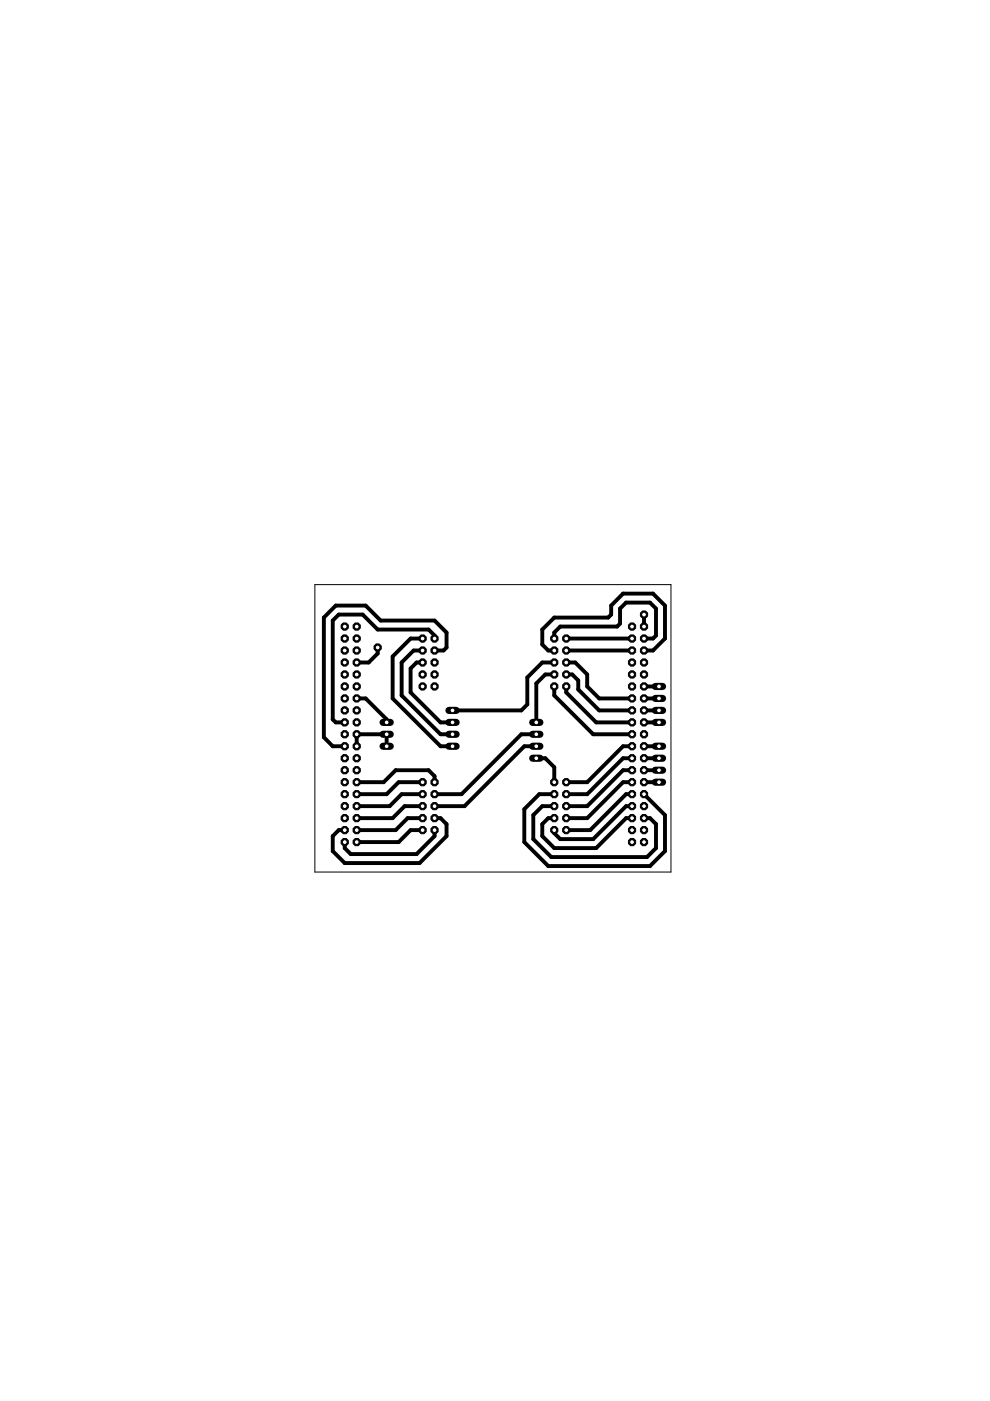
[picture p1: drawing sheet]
<svg xmlns="http://www.w3.org/2000/svg" width="210mm" height="297mm" viewBox="0 0 210 297" stroke-linecap="round" stroke-linejoin="round" font-family="sans-serif">
<g fill="none" stroke="#000" stroke-width=".83">
<path d="M80.1 137.3v1.3l-1.9 1.9h-2.6M89.6 135.4h-2.5l-3.9 3.8v8.9l10.2 10.1h2.5M89.6 137.9h-1.9l-2.5 2.6v6.9l8.2 8.3h2.5M92.1 137.9h1.9l.7-.6v-3.2l-2.6-2.5h-11.4l-3.2-3.2h-6.3l-2.5 2.5v25.4l1.8 1.9h2.6M92.1 135.4v-.7l-1.2-1.2h-10.8l-3.2-3.2h-5.1l-1.3 1.3v20.9l.7 .7h1.9M117.5 135.4v-1.3l1.3-1.3h12.1l.6-.6v-3.2l1.2-1.2h5.1l1.3 1.2v5.7l-.6 .7h-2M117.5 137.9h-1.3l-1.2-1.2v-3.2l2.5-2.6h11.4l.7-.6v-1.9l2.5-2.5h6.4l2.5 2.5v7l-2.5 2.5h-2M120.1 135.4h13.9M120.1 137.9h13.9M136.5 130.3v2.5M75.6 148.1h1.9l4.5 4.4v.7M75.6 158.2v-2.5h6.4v2.5"/>
<path d="M89.6 140.5h-1.3l-1.2 1.2v5.1l6.3 6.4h2.5M113.7 158.2h-2.5l-12.7 12.7h-6.4M113.7 155.7h-3.2l-12.6 12.7h-5.8M117.5 145.5v1.9l8.3 8.3h8.2M117.5 140.5h-2.5l-3.2 3.1v5.8l-1.3 1.2h-14.6M117.5 143h-1.9l-1.9 1.9v8.3M120.1 143h1.2l1.3 1.3v1.9l4.4 4.4h7M120.1 140.5h1.9l2.5 2.5v2.5l2.5 2.6h7M120.1 145.5v1.3l6.3 6.4h7.6M134 158.2h-1.9l-7.6 7.6h-4.4M136.5 145.5h3.2M136.5 148.1h3.2"/>
<path d="M136.5 150.6h3.2M136.5 153.2h3.2M136.5 158.2h3.2M75.6 165.8h5.7l2.6-2.5h7l1.2 1.3v1.2M89.6 173.5h-3.2l-2.5 2.5h-8.3M89.6 165.8h-5.1l-2.5 2.6h-6.4M89.6 168.4h-4.4l-2.6 2.5h-7M89.6 170.9h-3.8l-2.6 2.6h-7.6M89.6 176h-2.5l-2.6 2.5h-8.9M92.1 173.5h1.3l1.3 1.2v2.6l-5.7 5.7h-15.9l-2.6-2.6v-3.1l1.3-1.3h1.3M92.1 176v1.3l-3.8 3.8h-13.9l-1.3-1.3v-1.3M113.7 160.8h1.9l1.9 1.9v3.1"/>
<path d="M117.5 170.9h-2.5l-1.9 1.9v5.1l3.8 3.8h20.3l1.9-1.9v-5.1l-1.3-1.2h-1.3M117.5 168.4h-3.2l-3.1 3.2v6.9l5 5.1h21.6l3.2-3.2v-7.6l-4.5-4.4M117.5 173.5h-1.3l-1.2 1.2v2.6l2.5 2.5h8.9l6.3-6.3h1.3M134 170.9h-1.3l-6.9 7h-7l-1.3-1.3v-.6M134 160.8h-1.9l-7.6 7.6h-4.4M134 163.3h-1.9l-7.6 7.6h-4.4M134 165.8h-1.9l-7.6 7.7h-4.4M134 168.4h-1.3l-7.6 7.6h-5M136.5 160.8h3.2M136.5 163.3h3.2M136.5 165.8h3.2"/>
</g>
<circle cx="134" cy="132.8" r=".83" fill="#000" stroke="#000" stroke-width=".21"/>
<circle cx="134" cy="132.8" r=".51" fill="#fff" stroke="#000" stroke-width=".21"/>
<circle cx="136.5" cy="132.8" r=".83" fill="#000" stroke="#000" stroke-width=".21"/>
<circle cx="136.5" cy="132.8" r=".51" fill="#fff" stroke="#000" stroke-width=".21"/>
<circle cx="134" cy="135.4" r=".83" fill="#000" stroke="#000" stroke-width=".21"/>
<circle cx="134" cy="135.4" r=".51" fill="#fff" stroke="#000" stroke-width=".21"/>
<circle cx="136.5" cy="135.4" r=".83" fill="#000" stroke="#000" stroke-width=".21"/>
<circle cx="136.5" cy="135.4" r=".51" fill="#fff" stroke="#000" stroke-width=".21"/>
<circle cx="134" cy="137.9" r=".83" fill="#000" stroke="#000" stroke-width=".21"/>
<circle cx="134" cy="137.9" r=".51" fill="#fff" stroke="#000" stroke-width=".21"/>
<circle cx="136.5" cy="137.9" r=".83" fill="#000" stroke="#000" stroke-width=".21"/>
<circle cx="136.5" cy="137.9" r=".51" fill="#fff" stroke="#000" stroke-width=".21"/>
<circle cx="134" cy="140.5" r=".83" fill="#000" stroke="#000" stroke-width=".21"/>
<circle cx="134" cy="140.5" r=".51" fill="#fff" stroke="#000" stroke-width=".21"/>
<circle cx="136.5" cy="140.5" r=".83" fill="#000" stroke="#000" stroke-width=".21"/>
<circle cx="136.5" cy="140.5" r=".51" fill="#fff" stroke="#000" stroke-width=".21"/>
<circle cx="134" cy="143" r=".83" fill="#000" stroke="#000" stroke-width=".21"/>
<circle cx="134" cy="143" r=".51" fill="#fff" stroke="#000" stroke-width=".21"/>
<circle cx="136.5" cy="143" r=".83" fill="#000" stroke="#000" stroke-width=".21"/>
<circle cx="136.5" cy="143" r=".51" fill="#fff" stroke="#000" stroke-width=".21"/>
<circle cx="134" cy="145.5" r=".83" fill="#000" stroke="#000" stroke-width=".21"/>
<circle cx="134" cy="145.5" r=".51" fill="#fff" stroke="#000" stroke-width=".21"/>
<circle cx="136.5" cy="145.5" r=".83" fill="#000" stroke="#000" stroke-width=".21"/>
<circle cx="136.5" cy="145.5" r=".51" fill="#fff" stroke="#000" stroke-width=".21"/>
<circle cx="134" cy="148.1" r=".83" fill="#000" stroke="#000" stroke-width=".21"/>
<circle cx="134" cy="148.1" r=".51" fill="#fff" stroke="#000" stroke-width=".21"/>
<circle cx="136.5" cy="148.1" r=".83" fill="#000" stroke="#000" stroke-width=".21"/>
<circle cx="136.5" cy="148.1" r=".51" fill="#fff" stroke="#000" stroke-width=".21"/>
<circle cx="134" cy="150.6" r=".83" fill="#000" stroke="#000" stroke-width=".21"/>
<circle cx="134" cy="150.6" r=".51" fill="#fff" stroke="#000" stroke-width=".21"/>
<circle cx="136.5" cy="150.6" r=".83" fill="#000" stroke="#000" stroke-width=".21"/>
<circle cx="136.5" cy="150.6" r=".51" fill="#fff" stroke="#000" stroke-width=".21"/>
<circle cx="134" cy="153.2" r=".83" fill="#000" stroke="#000" stroke-width=".21"/>
<circle cx="134" cy="153.2" r=".51" fill="#fff" stroke="#000" stroke-width=".21"/>
<circle cx="136.5" cy="153.2" r=".83" fill="#000" stroke="#000" stroke-width=".21"/>
<circle cx="136.5" cy="153.2" r=".51" fill="#fff" stroke="#000" stroke-width=".21"/>
<circle cx="134" cy="155.7" r=".83" fill="#000" stroke="#000" stroke-width=".21"/>
<circle cx="134" cy="155.7" r=".51" fill="#fff" stroke="#000" stroke-width=".21"/>
<circle cx="136.5" cy="155.7" r=".83" fill="#000" stroke="#000" stroke-width=".21"/>
<circle cx="136.5" cy="155.7" r=".51" fill="#fff" stroke="#000" stroke-width=".21"/>
<circle cx="134" cy="158.2" r=".83" fill="#000" stroke="#000" stroke-width=".21"/>
<circle cx="134" cy="158.2" r=".51" fill="#fff" stroke="#000" stroke-width=".21"/>
<circle cx="136.5" cy="158.2" r=".83" fill="#000" stroke="#000" stroke-width=".21"/>
<circle cx="136.5" cy="158.2" r=".51" fill="#fff" stroke="#000" stroke-width=".21"/>
<circle cx="134" cy="160.8" r=".83" fill="#000" stroke="#000" stroke-width=".21"/>
<circle cx="134" cy="160.8" r=".51" fill="#fff" stroke="#000" stroke-width=".21"/>
<circle cx="136.5" cy="160.8" r=".83" fill="#000" stroke="#000" stroke-width=".21"/>
<circle cx="136.5" cy="160.8" r=".51" fill="#fff" stroke="#000" stroke-width=".21"/>
<circle cx="134" cy="163.3" r=".83" fill="#000" stroke="#000" stroke-width=".21"/>
<circle cx="134" cy="163.3" r=".51" fill="#fff" stroke="#000" stroke-width=".21"/>
<circle cx="136.5" cy="163.3" r=".83" fill="#000" stroke="#000" stroke-width=".21"/>
<circle cx="136.5" cy="163.3" r=".51" fill="#fff" stroke="#000" stroke-width=".21"/>
<circle cx="134" cy="165.8" r=".83" fill="#000" stroke="#000" stroke-width=".21"/>
<circle cx="134" cy="165.8" r=".51" fill="#fff" stroke="#000" stroke-width=".21"/>
<circle cx="136.5" cy="165.8" r=".83" fill="#000" stroke="#000" stroke-width=".21"/>
<circle cx="136.5" cy="165.8" r=".51" fill="#fff" stroke="#000" stroke-width=".21"/>
<circle cx="134" cy="168.4" r=".83" fill="#000" stroke="#000" stroke-width=".21"/>
<circle cx="134" cy="168.4" r=".51" fill="#fff" stroke="#000" stroke-width=".21"/>
<circle cx="136.5" cy="168.4" r=".83" fill="#000" stroke="#000" stroke-width=".21"/>
<circle cx="136.5" cy="168.4" r=".51" fill="#fff" stroke="#000" stroke-width=".21"/>
<circle cx="134" cy="170.9" r=".83" fill="#000" stroke="#000" stroke-width=".21"/>
<circle cx="134" cy="170.9" r=".51" fill="#fff" stroke="#000" stroke-width=".21"/>
<circle cx="136.5" cy="170.9" r=".83" fill="#000" stroke="#000" stroke-width=".21"/>
<circle cx="136.5" cy="170.9" r=".51" fill="#fff" stroke="#000" stroke-width=".21"/>
<circle cx="134" cy="173.5" r=".83" fill="#000" stroke="#000" stroke-width=".21"/>
<circle cx="134" cy="173.5" r=".51" fill="#fff" stroke="#000" stroke-width=".21"/>
<circle cx="136.5" cy="173.5" r=".83" fill="#000" stroke="#000" stroke-width=".21"/>
<circle cx="136.5" cy="173.5" r=".51" fill="#fff" stroke="#000" stroke-width=".21"/>
<circle cx="134" cy="176" r=".83" fill="#000" stroke="#000" stroke-width=".21"/>
<circle cx="134" cy="176" r=".51" fill="#fff" stroke="#000" stroke-width=".21"/>
<circle cx="136.5" cy="176" r=".83" fill="#000" stroke="#000" stroke-width=".21"/>
<circle cx="136.5" cy="176" r=".51" fill="#fff" stroke="#000" stroke-width=".21"/>
<circle cx="134" cy="178.5" r=".83" fill="#000" stroke="#000" stroke-width=".21"/>
<circle cx="134" cy="178.5" r=".51" fill="#fff" stroke="#000" stroke-width=".21"/>
<circle cx="136.5" cy="178.5" r=".83" fill="#000" stroke="#000" stroke-width=".21"/>
<circle cx="136.5" cy="178.5" r=".51" fill="#fff" stroke="#000" stroke-width=".21"/>
<circle cx="73.1" cy="132.8" r=".83" fill="#000" stroke="#000" stroke-width=".21"/>
<circle cx="73.1" cy="132.8" r=".51" fill="#fff" stroke="#000" stroke-width=".21"/>
<circle cx="75.6" cy="132.8" r=".83" fill="#000" stroke="#000" stroke-width=".21"/>
<circle cx="75.6" cy="132.8" r=".51" fill="#fff" stroke="#000" stroke-width=".21"/>
<circle cx="73.1" cy="135.4" r=".83" fill="#000" stroke="#000" stroke-width=".21"/>
<circle cx="73.1" cy="135.4" r=".51" fill="#fff" stroke="#000" stroke-width=".21"/>
<circle cx="75.6" cy="135.4" r=".83" fill="#000" stroke="#000" stroke-width=".21"/>
<circle cx="75.6" cy="135.4" r=".51" fill="#fff" stroke="#000" stroke-width=".21"/>
<circle cx="73.1" cy="137.9" r=".83" fill="#000" stroke="#000" stroke-width=".21"/>
<circle cx="73.1" cy="137.9" r=".51" fill="#fff" stroke="#000" stroke-width=".21"/>
<circle cx="75.6" cy="137.9" r=".83" fill="#000" stroke="#000" stroke-width=".21"/>
<circle cx="75.6" cy="137.9" r=".51" fill="#fff" stroke="#000" stroke-width=".21"/>
<circle cx="73.1" cy="140.5" r=".83" fill="#000" stroke="#000" stroke-width=".21"/>
<circle cx="73.1" cy="140.5" r=".51" fill="#fff" stroke="#000" stroke-width=".21"/>
<circle cx="75.6" cy="140.5" r=".83" fill="#000" stroke="#000" stroke-width=".21"/>
<circle cx="75.6" cy="140.5" r=".51" fill="#fff" stroke="#000" stroke-width=".21"/>
<circle cx="73.1" cy="143" r=".83" fill="#000" stroke="#000" stroke-width=".21"/>
<circle cx="73.1" cy="143" r=".51" fill="#fff" stroke="#000" stroke-width=".21"/>
<circle cx="75.6" cy="143" r=".83" fill="#000" stroke="#000" stroke-width=".21"/>
<circle cx="75.6" cy="143" r=".51" fill="#fff" stroke="#000" stroke-width=".21"/>
<circle cx="73.1" cy="145.5" r=".83" fill="#000" stroke="#000" stroke-width=".21"/>
<circle cx="73.1" cy="145.5" r=".51" fill="#fff" stroke="#000" stroke-width=".21"/>
<circle cx="75.6" cy="145.5" r=".83" fill="#000" stroke="#000" stroke-width=".21"/>
<circle cx="75.6" cy="145.5" r=".51" fill="#fff" stroke="#000" stroke-width=".21"/>
<circle cx="73.1" cy="148.1" r=".83" fill="#000" stroke="#000" stroke-width=".21"/>
<circle cx="73.1" cy="148.1" r=".51" fill="#fff" stroke="#000" stroke-width=".21"/>
<circle cx="75.6" cy="148.1" r=".83" fill="#000" stroke="#000" stroke-width=".21"/>
<circle cx="75.6" cy="148.1" r=".51" fill="#fff" stroke="#000" stroke-width=".21"/>
<circle cx="73.1" cy="150.6" r=".83" fill="#000" stroke="#000" stroke-width=".21"/>
<circle cx="73.1" cy="150.6" r=".51" fill="#fff" stroke="#000" stroke-width=".21"/>
<circle cx="75.6" cy="150.6" r=".83" fill="#000" stroke="#000" stroke-width=".21"/>
<circle cx="75.6" cy="150.6" r=".51" fill="#fff" stroke="#000" stroke-width=".21"/>
<circle cx="73.1" cy="153.2" r=".83" fill="#000" stroke="#000" stroke-width=".21"/>
<circle cx="73.1" cy="153.2" r=".51" fill="#fff" stroke="#000" stroke-width=".21"/>
<circle cx="75.6" cy="153.2" r=".83" fill="#000" stroke="#000" stroke-width=".21"/>
<circle cx="75.6" cy="153.2" r=".51" fill="#fff" stroke="#000" stroke-width=".21"/>
<circle cx="73.1" cy="155.7" r=".83" fill="#000" stroke="#000" stroke-width=".21"/>
<circle cx="73.1" cy="155.7" r=".51" fill="#fff" stroke="#000" stroke-width=".21"/>
<circle cx="75.6" cy="155.7" r=".83" fill="#000" stroke="#000" stroke-width=".21"/>
<circle cx="75.6" cy="155.7" r=".51" fill="#fff" stroke="#000" stroke-width=".21"/>
<circle cx="73.1" cy="158.2" r=".83" fill="#000" stroke="#000" stroke-width=".21"/>
<circle cx="73.1" cy="158.2" r=".51" fill="#fff" stroke="#000" stroke-width=".21"/>
<circle cx="75.6" cy="158.2" r=".83" fill="#000" stroke="#000" stroke-width=".21"/>
<circle cx="75.6" cy="158.2" r=".51" fill="#fff" stroke="#000" stroke-width=".21"/>
<circle cx="73.1" cy="160.8" r=".83" fill="#000" stroke="#000" stroke-width=".21"/>
<circle cx="73.1" cy="160.8" r=".51" fill="#fff" stroke="#000" stroke-width=".21"/>
<circle cx="75.6" cy="160.8" r=".83" fill="#000" stroke="#000" stroke-width=".21"/>
<circle cx="75.6" cy="160.8" r=".51" fill="#fff" stroke="#000" stroke-width=".21"/>
<circle cx="73.1" cy="163.3" r=".83" fill="#000" stroke="#000" stroke-width=".21"/>
<circle cx="73.1" cy="163.3" r=".51" fill="#fff" stroke="#000" stroke-width=".21"/>
<circle cx="75.6" cy="163.3" r=".83" fill="#000" stroke="#000" stroke-width=".21"/>
<circle cx="75.6" cy="163.3" r=".51" fill="#fff" stroke="#000" stroke-width=".21"/>
<circle cx="73.1" cy="165.8" r=".83" fill="#000" stroke="#000" stroke-width=".21"/>
<circle cx="73.1" cy="165.8" r=".51" fill="#fff" stroke="#000" stroke-width=".21"/>
<circle cx="75.6" cy="165.8" r=".83" fill="#000" stroke="#000" stroke-width=".21"/>
<circle cx="75.6" cy="165.8" r=".51" fill="#fff" stroke="#000" stroke-width=".21"/>
<circle cx="73.1" cy="168.4" r=".83" fill="#000" stroke="#000" stroke-width=".21"/>
<circle cx="73.1" cy="168.4" r=".51" fill="#fff" stroke="#000" stroke-width=".21"/>
<circle cx="75.6" cy="168.4" r=".83" fill="#000" stroke="#000" stroke-width=".21"/>
<circle cx="75.6" cy="168.4" r=".51" fill="#fff" stroke="#000" stroke-width=".21"/>
<circle cx="73.1" cy="170.9" r=".83" fill="#000" stroke="#000" stroke-width=".21"/>
<circle cx="73.1" cy="170.9" r=".51" fill="#fff" stroke="#000" stroke-width=".21"/>
<circle cx="75.6" cy="170.9" r=".83" fill="#000" stroke="#000" stroke-width=".21"/>
<circle cx="75.6" cy="170.9" r=".51" fill="#fff" stroke="#000" stroke-width=".21"/>
<circle cx="73.1" cy="173.5" r=".83" fill="#000" stroke="#000" stroke-width=".21"/>
<circle cx="73.1" cy="173.5" r=".51" fill="#fff" stroke="#000" stroke-width=".21"/>
<circle cx="75.6" cy="173.5" r=".83" fill="#000" stroke="#000" stroke-width=".21"/>
<circle cx="75.6" cy="173.5" r=".51" fill="#fff" stroke="#000" stroke-width=".21"/>
<circle cx="73.1" cy="176" r=".83" fill="#000" stroke="#000" stroke-width=".21"/>
<circle cx="73.1" cy="176" r=".51" fill="#fff" stroke="#000" stroke-width=".21"/>
<circle cx="75.6" cy="176" r=".83" fill="#000" stroke="#000" stroke-width=".21"/>
<circle cx="75.6" cy="176" r=".51" fill="#fff" stroke="#000" stroke-width=".21"/>
<circle cx="73.1" cy="178.5" r=".83" fill="#000" stroke="#000" stroke-width=".21"/>
<circle cx="73.1" cy="178.5" r=".51" fill="#fff" stroke="#000" stroke-width=".21"/>
<circle cx="75.6" cy="178.5" r=".83" fill="#000" stroke="#000" stroke-width=".21"/>
<circle cx="75.6" cy="178.5" r=".51" fill="#fff" stroke="#000" stroke-width=".21"/>
<circle cx="89.6" cy="165.8" r=".83" fill="#000" stroke="#000" stroke-width=".21"/>
<circle cx="89.6" cy="165.8" r=".51" fill="#fff" stroke="#000" stroke-width=".21"/>
<circle cx="92.1" cy="165.8" r=".83" fill="#000" stroke="#000" stroke-width=".21"/>
<circle cx="92.1" cy="165.8" r=".51" fill="#fff" stroke="#000" stroke-width=".21"/>
<circle cx="89.6" cy="168.4" r=".83" fill="#000" stroke="#000" stroke-width=".21"/>
<circle cx="89.6" cy="168.4" r=".51" fill="#fff" stroke="#000" stroke-width=".21"/>
<circle cx="92.1" cy="168.4" r=".83" fill="#000" stroke="#000" stroke-width=".21"/>
<circle cx="92.1" cy="168.4" r=".51" fill="#fff" stroke="#000" stroke-width=".21"/>
<circle cx="89.6" cy="170.9" r=".83" fill="#000" stroke="#000" stroke-width=".21"/>
<circle cx="89.6" cy="170.9" r=".51" fill="#fff" stroke="#000" stroke-width=".21"/>
<circle cx="92.1" cy="170.9" r=".83" fill="#000" stroke="#000" stroke-width=".21"/>
<circle cx="92.1" cy="170.9" r=".51" fill="#fff" stroke="#000" stroke-width=".21"/>
<circle cx="89.6" cy="173.5" r=".83" fill="#000" stroke="#000" stroke-width=".21"/>
<circle cx="89.6" cy="173.5" r=".51" fill="#fff" stroke="#000" stroke-width=".21"/>
<circle cx="92.1" cy="173.5" r=".83" fill="#000" stroke="#000" stroke-width=".21"/>
<circle cx="92.1" cy="173.5" r=".51" fill="#fff" stroke="#000" stroke-width=".21"/>
<circle cx="89.6" cy="176" r=".83" fill="#000" stroke="#000" stroke-width=".21"/>
<circle cx="89.6" cy="176" r=".51" fill="#fff" stroke="#000" stroke-width=".21"/>
<circle cx="92.1" cy="176" r=".83" fill="#000" stroke="#000" stroke-width=".21"/>
<circle cx="92.1" cy="176" r=".51" fill="#fff" stroke="#000" stroke-width=".21"/>
<circle cx="89.6" cy="135.4" r=".83" fill="#000" stroke="#000" stroke-width=".21"/>
<circle cx="89.6" cy="135.4" r=".51" fill="#fff" stroke="#000" stroke-width=".21"/>
<circle cx="92.1" cy="135.4" r=".83" fill="#000" stroke="#000" stroke-width=".21"/>
<circle cx="92.1" cy="135.4" r=".51" fill="#fff" stroke="#000" stroke-width=".21"/>
<circle cx="89.6" cy="137.9" r=".83" fill="#000" stroke="#000" stroke-width=".21"/>
<circle cx="89.6" cy="137.9" r=".51" fill="#fff" stroke="#000" stroke-width=".21"/>
<circle cx="92.1" cy="137.9" r=".83" fill="#000" stroke="#000" stroke-width=".21"/>
<circle cx="92.1" cy="137.9" r=".51" fill="#fff" stroke="#000" stroke-width=".21"/>
<circle cx="89.6" cy="140.5" r=".83" fill="#000" stroke="#000" stroke-width=".21"/>
<circle cx="89.6" cy="140.5" r=".51" fill="#fff" stroke="#000" stroke-width=".21"/>
<circle cx="92.1" cy="140.5" r=".83" fill="#000" stroke="#000" stroke-width=".21"/>
<circle cx="92.1" cy="140.5" r=".51" fill="#fff" stroke="#000" stroke-width=".21"/>
<circle cx="89.6" cy="143" r=".83" fill="#000" stroke="#000" stroke-width=".21"/>
<circle cx="89.6" cy="143" r=".51" fill="#fff" stroke="#000" stroke-width=".21"/>
<circle cx="92.1" cy="143" r=".83" fill="#000" stroke="#000" stroke-width=".21"/>
<circle cx="92.1" cy="143" r=".51" fill="#fff" stroke="#000" stroke-width=".21"/>
<circle cx="89.6" cy="145.5" r=".83" fill="#000" stroke="#000" stroke-width=".21"/>
<circle cx="89.6" cy="145.5" r=".51" fill="#fff" stroke="#000" stroke-width=".21"/>
<circle cx="92.1" cy="145.5" r=".83" fill="#000" stroke="#000" stroke-width=".21"/>
<circle cx="92.1" cy="145.5" r=".51" fill="#fff" stroke="#000" stroke-width=".21"/>
<circle cx="117.5" cy="135.4" r=".83" fill="#000" stroke="#000" stroke-width=".21"/>
<circle cx="117.5" cy="135.4" r=".51" fill="#fff" stroke="#000" stroke-width=".21"/>
<circle cx="120.1" cy="135.4" r=".83" fill="#000" stroke="#000" stroke-width=".21"/>
<circle cx="120.1" cy="135.4" r=".51" fill="#fff" stroke="#000" stroke-width=".21"/>
<circle cx="117.5" cy="137.9" r=".83" fill="#000" stroke="#000" stroke-width=".21"/>
<circle cx="117.5" cy="137.9" r=".51" fill="#fff" stroke="#000" stroke-width=".21"/>
<circle cx="120.1" cy="137.9" r=".83" fill="#000" stroke="#000" stroke-width=".21"/>
<circle cx="120.1" cy="137.9" r=".51" fill="#fff" stroke="#000" stroke-width=".21"/>
<circle cx="117.5" cy="140.5" r=".83" fill="#000" stroke="#000" stroke-width=".21"/>
<circle cx="117.5" cy="140.5" r=".51" fill="#fff" stroke="#000" stroke-width=".21"/>
<circle cx="120.1" cy="140.5" r=".83" fill="#000" stroke="#000" stroke-width=".21"/>
<circle cx="120.1" cy="140.5" r=".51" fill="#fff" stroke="#000" stroke-width=".21"/>
<circle cx="117.5" cy="143" r=".83" fill="#000" stroke="#000" stroke-width=".21"/>
<circle cx="117.5" cy="143" r=".51" fill="#fff" stroke="#000" stroke-width=".21"/>
<circle cx="120.1" cy="143" r=".83" fill="#000" stroke="#000" stroke-width=".21"/>
<circle cx="120.1" cy="143" r=".51" fill="#fff" stroke="#000" stroke-width=".21"/>
<circle cx="117.5" cy="145.5" r=".83" fill="#000" stroke="#000" stroke-width=".21"/>
<circle cx="117.5" cy="145.5" r=".51" fill="#fff" stroke="#000" stroke-width=".21"/>
<circle cx="120.1" cy="145.5" r=".83" fill="#000" stroke="#000" stroke-width=".21"/>
<circle cx="120.1" cy="145.5" r=".51" fill="#fff" stroke="#000" stroke-width=".21"/>
<circle cx="117.5" cy="165.8" r=".83" fill="#000" stroke="#000" stroke-width=".21"/>
<circle cx="117.5" cy="165.8" r=".51" fill="#fff" stroke="#000" stroke-width=".21"/>
<circle cx="120.1" cy="165.8" r=".83" fill="#000" stroke="#000" stroke-width=".21"/>
<circle cx="120.1" cy="165.8" r=".51" fill="#fff" stroke="#000" stroke-width=".21"/>
<circle cx="117.5" cy="168.4" r=".83" fill="#000" stroke="#000" stroke-width=".21"/>
<circle cx="117.5" cy="168.4" r=".51" fill="#fff" stroke="#000" stroke-width=".21"/>
<circle cx="120.1" cy="168.4" r=".83" fill="#000" stroke="#000" stroke-width=".21"/>
<circle cx="120.1" cy="168.4" r=".51" fill="#fff" stroke="#000" stroke-width=".21"/>
<circle cx="117.5" cy="170.9" r=".83" fill="#000" stroke="#000" stroke-width=".21"/>
<circle cx="117.5" cy="170.9" r=".51" fill="#fff" stroke="#000" stroke-width=".21"/>
<circle cx="120.1" cy="170.9" r=".83" fill="#000" stroke="#000" stroke-width=".21"/>
<circle cx="120.1" cy="170.9" r=".51" fill="#fff" stroke="#000" stroke-width=".21"/>
<circle cx="117.5" cy="173.5" r=".83" fill="#000" stroke="#000" stroke-width=".21"/>
<circle cx="117.5" cy="173.5" r=".51" fill="#fff" stroke="#000" stroke-width=".21"/>
<circle cx="120.1" cy="173.5" r=".83" fill="#000" stroke="#000" stroke-width=".21"/>
<circle cx="120.1" cy="173.5" r=".51" fill="#fff" stroke="#000" stroke-width=".21"/>
<circle cx="117.5" cy="176" r=".83" fill="#000" stroke="#000" stroke-width=".21"/>
<circle cx="117.5" cy="176" r=".51" fill="#fff" stroke="#000" stroke-width=".21"/>
<circle cx="120.1" cy="176" r=".83" fill="#000" stroke="#000" stroke-width=".21"/>
<circle cx="120.1" cy="176" r=".51" fill="#fff" stroke="#000" stroke-width=".21"/>
<path d="M139 145.5h1.5" fill="none" stroke="#000" stroke-width="1.5"/>
<circle cx="139.7" cy="145.5" r=".51" fill="#fff" stroke="#000" stroke-width=".21"/>
<path d="M139 148.1h1.5" fill="none" stroke="#000" stroke-width="1.5"/>
<circle cx="139.7" cy="148.1" r=".51" fill="#fff" stroke="#000" stroke-width=".21"/>
<path d="M139 150.6h1.5" fill="none" stroke="#000" stroke-width="1.5"/>
<circle cx="139.7" cy="150.6" r=".51" fill="#fff" stroke="#000" stroke-width=".21"/>
<path d="M139 153.2h1.5" fill="none" stroke="#000" stroke-width="1.5"/>
<circle cx="139.7" cy="153.2" r=".51" fill="#fff" stroke="#000" stroke-width=".21"/>
<path d="M139 158.2h1.5" fill="none" stroke="#000" stroke-width="1.5"/>
<circle cx="139.7" cy="158.2" r=".51" fill="#fff" stroke="#000" stroke-width=".21"/>
<path d="M139 160.8h1.5" fill="none" stroke="#000" stroke-width="1.5"/>
<circle cx="139.7" cy="160.8" r=".51" fill="#fff" stroke="#000" stroke-width=".21"/>
<path d="M139 163.3h1.5" fill="none" stroke="#000" stroke-width="1.5"/>
<circle cx="139.7" cy="163.3" r=".51" fill="#fff" stroke="#000" stroke-width=".21"/>
<path d="M139 165.8h1.5" fill="none" stroke="#000" stroke-width="1.5"/>
<circle cx="139.7" cy="165.8" r=".51" fill="#fff" stroke="#000" stroke-width=".21"/>
<path d="M95.2 150.6h1.5" fill="none" stroke="#000" stroke-width="1.5"/>
<circle cx="95.9" cy="150.6" r=".51" fill="#fff" stroke="#000" stroke-width=".21"/>
<path d="M95.2 153.2h1.5" fill="none" stroke="#000" stroke-width="1.5"/>
<circle cx="95.9" cy="153.2" r=".51" fill="#fff" stroke="#000" stroke-width=".21"/>
<path d="M95.2 155.7h1.5" fill="none" stroke="#000" stroke-width="1.5"/>
<circle cx="95.9" cy="155.7" r=".51" fill="#fff" stroke="#000" stroke-width=".21"/>
<path d="M95.2 158.2h1.5" fill="none" stroke="#000" stroke-width="1.5"/>
<circle cx="95.9" cy="158.2" r=".51" fill="#fff" stroke="#000" stroke-width=".21"/>
<path d="M112.9 153.2h1.6" fill="none" stroke="#000" stroke-width="1.5"/>
<circle cx="113.7" cy="153.2" r=".51" fill="#fff" stroke="#000" stroke-width=".21"/>
<path d="M112.9 155.7h1.6" fill="none" stroke="#000" stroke-width="1.5"/>
<circle cx="113.7" cy="155.7" r=".51" fill="#fff" stroke="#000" stroke-width=".21"/>
<path d="M112.9 158.2h1.6" fill="none" stroke="#000" stroke-width="1.5"/>
<circle cx="113.7" cy="158.2" r=".51" fill="#fff" stroke="#000" stroke-width=".21"/>
<path d="M112.9 160.8h1.6" fill="none" stroke="#000" stroke-width="1.5"/>
<circle cx="113.7" cy="160.8" r=".51" fill="#fff" stroke="#000" stroke-width=".21"/>
<circle cx="136.5" cy="130.3" r=".83" fill="#000" stroke="#000" stroke-width=".21"/>
<circle cx="136.5" cy="130.3" r=".51" fill="#fff" stroke="#000" stroke-width=".21"/>
<path d="M81.2 153.2h1.5" fill="none" stroke="#000" stroke-width="1.5"/>
<circle cx="82" cy="153.2" r=".51" fill="#fff" stroke="#000" stroke-width=".21"/>
<path d="M81.2 155.7h1.5" fill="none" stroke="#000" stroke-width="1.5"/>
<circle cx="82" cy="155.7" r=".51" fill="#fff" stroke="#000" stroke-width=".21"/>
<path d="M81.2 158.2h1.5" fill="none" stroke="#000" stroke-width="1.5"/>
<circle cx="82" cy="158.2" r=".51" fill="#fff" stroke="#000" stroke-width=".21"/>
<circle cx="80.1" cy="137.3" r=".83" fill="#000" stroke="#000" stroke-width=".21"/>
<circle cx="80.1" cy="137.3" r=".51" fill="#fff" stroke="#000" stroke-width=".21"/>
<path d="M66.8 124h75.5v60.9h-75.5z" fill="none" stroke="#000" stroke-width=".21"/>
</svg>
